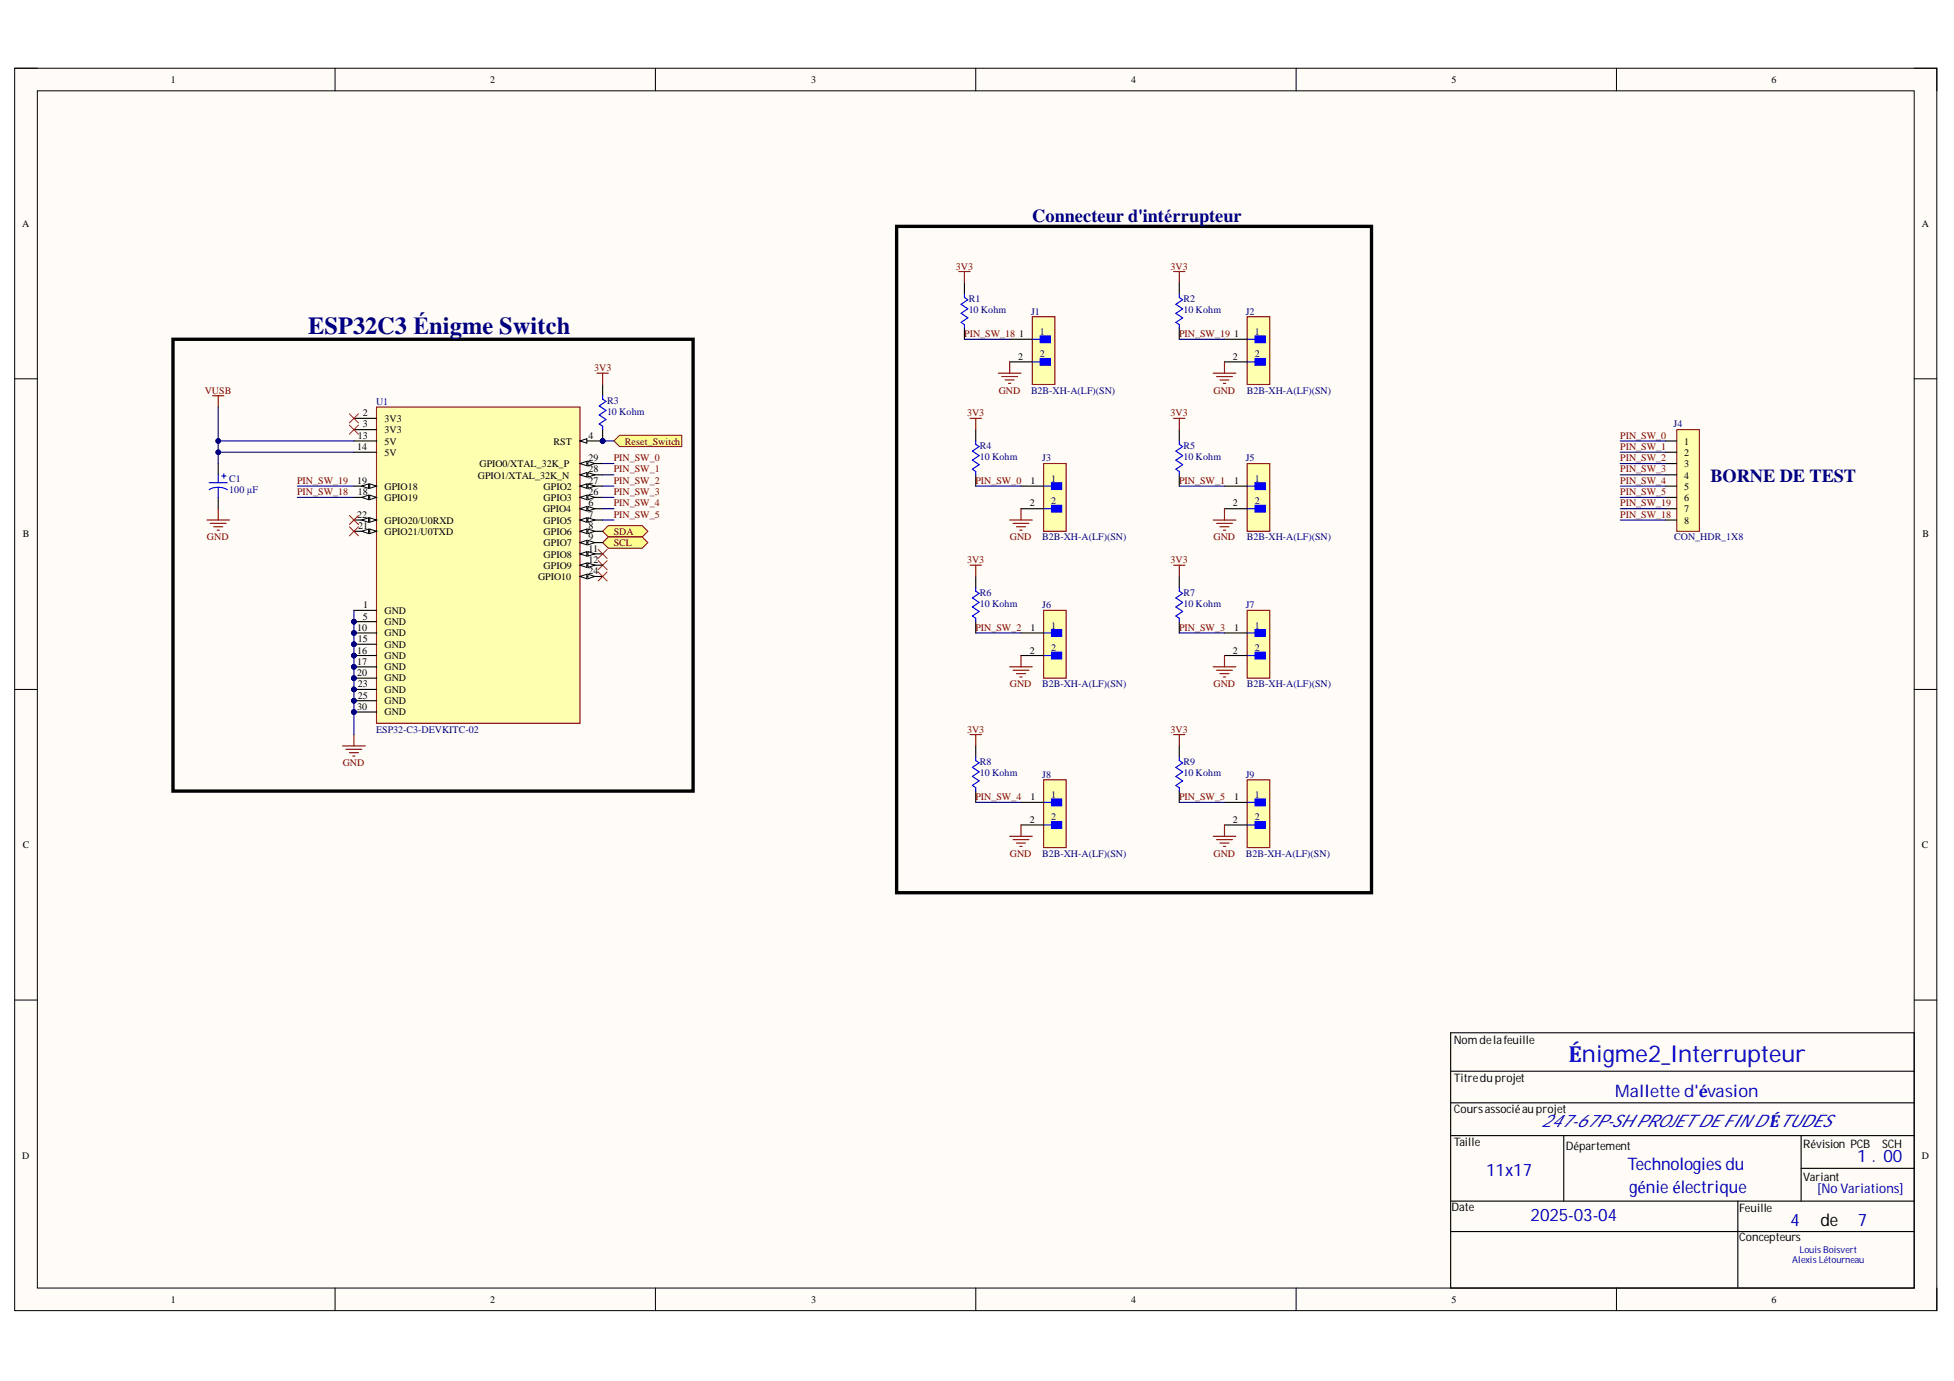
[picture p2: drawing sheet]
<svg xmlns="http://www.w3.org/2000/svg" width="297mm" height="210mm" viewBox="0 0 297 210" stroke-linecap="round" stroke-linejoin="round" font-family="sans-serif">
<defs><g id="words">
<text font-size="3.7" fill="#000080" x="46.9" y="50.8">ESP32C3 Énigme Switch</text>
<text font-size="3.5" fill="#0000bf" x="238.4" y="161.4">Énigme2_Interrupteur</text>
<g font-size="2.8" fill="#000080">
<text x="156.9" y="33.8">Connecteur d'intérrupteur</text>
<text x="260" y="73.3">BORNE DE TEST</text>
</g>
<g font-size="2.6" fill="#0000bf">
<text x="245.5" y="166.8">Mallette d'évasion</text>
<text x="234.3" y="171.3">247-67P-SH PROJET DE FIN D'ÉTUDES</text>
<text x="225.9" y="178.8">11x17</text>
<text x="247.4" y="177.8">Technologiesdu</text>
<text x="282.3" y="176.7">1 . 00</text>
<text x="232.7" y="185.6">2025-03-04</text>
<text x="247.7" y="181.3">génie électrique</text>
<text x="272.2" y="186.3">4</text>
<text x="282.4" y="186.3">7</text>
</g>
<text font-size="2.6" x="276.7" y="186.3">de</text>
<text font-size="2" fill="#0000bf" x="276.2" y="181.4">[No Variations]</text>
<g font-size="1.8">
<text x="221" y="158.7">Nomdelafeuille</text>
<text x="221" y="164.5">Titreduprojet</text>
<text x="221" y="169.1">Coursassociéauprojet</text>
<text x="221" y="174.1">Taille</text>
<text x="238" y="174.8">Département</text>
<text x="274.1" y="174.5">Révision PCB</text>
<text x="274.1" y="179.4">Variant</text>
<text x="286.1" y="174.5">SCH</text>
<text x="220.7" y="184.1">Date</text>
<text x="264.4" y="184.3">Feuille</text>
<text x="264.4" y="188.6">Concepteurs</text>
</g>
<g font-size="1.5">
<text x="26" y="12.6">1</text>
<text x="74.5" y="12.6">2</text>
<text x="123.3" y="12.6">3</text>
<text x="172" y="12.6">4</text>
<text x="220.7" y="12.6">5</text>
<text x="269.3" y="12.6">6</text>
<text x="3.4" y="34.5">A</text>
<text x="292.1" y="34.5">A</text>
<text x="155" y="51.3">1</text>
<text x="187.6" y="51.3">1</text>
<text x="154.8" y="54.7">2</text>
<text x="187.4" y="54.7">2</text>
<text x="55.1" y="63.3">2</text>
<text x="55.1" y="65">3</text>
<text x="58.4" y="64.1">3V3</text>
<text x="58.4" y="65.8">3V3</text>
<text x="54.3" y="68.4">14</text>
<text x="54.4" y="66.7">13</text>
<text x="58.4" y="67.6">5V</text>
<text x="58.4" y="69.3">5V</text>
<text x="72.9" y="71">GPIO0/XTAL_32K_P</text>
<text x="84.2" y="67.6">RST</text>
<text x="89.5" y="66.7">4</text>
<text x="89.5" y="70.1">29</text>
<text x="89.5" y="71.8">28</text>
<text x="256" y="67.6">1</text>
<text x="256" y="69.3">2</text>
<text x="256" y="71">3</text>
<text x="54.3" y="73.6">19</text>
<text x="54.4" y="75.3">18</text>
<text x="58.4" y="74.4">GPIO18</text>
<text x="58.4" y="76.1">GPIO19</text>
<text x="72.7" y="72.7">GPIO1/XTAL_32K_N</text>
<text x="82.6" y="77.9">GPIO4</text>
<text x="82.6" y="74.4">GPIO2</text>
<text x="82.6" y="76.1">GPIO3</text>
<text x="89.5" y="73.6">27</text>
<text x="89.5" y="75.3">26</text>
<text x="89.5" y="77">6</text>
<text x="156.6" y="77">2</text>
<text x="156.6" y="73.6">1</text>
<text x="187.4" y="77">2</text>
<text x="187.6" y="73.6">1</text>
<text x="256" y="72.7">4</text>
<text x="256" y="74.4">5</text>
<text x="256" y="76.1">6</text>
<text x="256" y="77.9">7</text>
<text x="3.5" y="81.7">B</text>
<text x="54.3" y="78.7">22</text>
<text x="54.5" y="80.4">21</text>
<text x="58.4" y="79.6">GPIO20/U0RXD</text>
<text x="58.4" y="81.3">GPIO21/U0TXD</text>
<text x="82.6" y="79.6">GPIO5</text>
<text x="82.6" y="81.3">GPIO6</text>
<text x="82.6" y="83">GPIO7</text>
<text x="89.5" y="78.7">7</text>
<text x="89.5" y="80.4">8</text>
<text x="89.5" y="82.1">9</text>
<text x="89.5" y="83.9">11</text>
<text x="256" y="79.6">8</text>
<text x="292.2" y="81.7">B</text>
<text x="81.8" y="88.1">GPIO10</text>
<text x="82.6" y="84.7">GPIO8</text>
<text x="82.6" y="86.4">GPIO9</text>
<text x="89.5" y="85.6">12</text>
<text x="89.5" y="87.3">24</text>
<text x="54.3" y="95.9">10</text>
<text x="55.1" y="94.2">5</text>
<text x="55.2" y="92.4">1</text>
<text x="58.4" y="93.3">GND</text>
<text x="58.4" y="95">GND</text>
<text x="156.6" y="95.9">1</text>
<text x="187.6" y="95.9">1</text>
<text x="54.3" y="99.4">16</text>
<text x="54.3" y="101">17</text>
<text x="54.4" y="97.6">15</text>
<text x="58.4" y="96.7">GND</text>
<text x="58.4" y="98.4">GND</text>
<text x="58.4" y="100.2">GND</text>
<text x="58.4" y="101.9">GND</text>
<text x="156.6" y="99.4">2</text>
<text x="187.4" y="99.4">2</text>
<text x="54.3" y="102.7">20</text>
<text x="54.3" y="107.9">30</text>
<text x="54.4" y="104.4">23</text>
<text x="54.4" y="106.2">25</text>
<text x="58.4" y="103.6">GND</text>
<text x="58.4" y="105.3">GND</text>
<text x="58.4" y="107">GND</text>
<text x="58.4" y="108.7">GND</text>
<text x="156.6" y="125">2</text>
<text x="156.6" y="121.7">1</text>
<text x="187.4" y="125">2</text>
<text x="187.6" y="121.7">1</text>
<text x="3.5" y="128.9">C</text>
<text x="292.1" y="128.9">C</text>
<text x="3.4" y="176.1">D</text>
<text x="292.1" y="176.1">D</text>
<text x="26" y="198">1</text>
<text x="74.5" y="198">2</text>
<text x="123.3" y="198">3</text>
<text x="172" y="198">4</text>
<text x="220.7" y="198">5</text>
<text x="269.3" y="198">6</text>
</g>
<g font-size="1.5" fill="#800000">
<text x="145.3" y="41">3V3</text>
<text x="178" y="41">3V3</text>
<text x="146.6" y="51.3">PIN_SW_18</text>
<text x="179.2" y="51.3">PIN_SW_19</text>
<text x="31.1" y="59.8">VUSB</text>
<text x="90.3" y="56.4">3V3</text>
<text x="151.8" y="59.8">GND</text>
<text x="184.5" y="59.8">GND</text>
<text x="147" y="63.3">3V3</text>
<text x="178" y="63.3">3V3</text>
<text x="93.3" y="71.8">PIN_SW_1</text>
<text x="93.3" y="70.1">PIN_SW_0</text>
<text x="95" y="67.6">Reset_Switch</text>
<text x="246.3" y="66.7">PIN_SW_0</text>
<text x="246.3" y="68.4">PIN_SW_1</text>
<text x="246.3" y="70.1">PIN_SW_2</text>
<text x="246.3" y="71.8">PIN_SW_3</text>
<text x="45.2" y="75.3">PIN_SW_18</text>
<text x="45.2" y="73.6">PIN_SW_19</text>
<text x="93.3" y="77">PIN_SW_4</text>
<text x="93.3" y="75.3">PIN_SW_3</text>
<text x="93.3" y="73.6">PIN_SW_2</text>
<text x="148.3" y="73.6">PIN_SW_0</text>
<text x="179.2" y="73.6">PIN_SW_1</text>
<text x="246.3" y="73.6">PIN_SW_4</text>
<text x="246.3" y="75.3">PIN_SW_5</text>
<text x="246.3" y="77">PIN_SW_19</text>
<text x="31.5" y="82.1">GND</text>
<text x="93.3" y="81.3">SDA</text>
<text x="93.3" y="83">SCL</text>
<text x="93.3" y="78.7">PIN_SW_5</text>
<text x="153.5" y="82.1">GND</text>
<text x="184.5" y="82.1">GND</text>
<text x="246.3" y="78.7">PIN_SW_18</text>
<text x="147" y="85.6">3V3</text>
<text x="178" y="85.6">3V3</text>
<text x="148.3" y="95.9">PIN_SW_2</text>
<text x="179.2" y="95.9">PIN_SW_3</text>
<text x="153.5" y="104.4">GND</text>
<text x="184.5" y="104.4">GND</text>
<text x="147" y="111.3">3V3</text>
<text x="178" y="111.3">3V3</text>
<text x="52.1" y="116.5">GND</text>
<text x="148.3" y="121.7">PIN_SW_4</text>
<text x="179.2" y="121.7">PIN_SW_5</text>
<text x="153.5" y="130.2">GND</text>
<text x="184.5" y="130.2">GND</text>
</g>
<g font-size="1.5" fill="#000080">
<text x="147.3" y="46">R1</text>
<text x="147.3" y="47.6">10 Kohm</text>
<text x="156.7" y="47.8">J1</text>
<text x="179.9" y="46">R2</text>
<text x="179.9" y="47.6">10 Kohm</text>
<text x="189.4" y="47.8">J2</text>
<text x="158.1" y="50.9">1</text>
<text x="190.7" y="50.9">1</text>
<text x="156.7" y="59.8">B2B-XH-A(LF)(SN)</text>
<text x="158.1" y="54.3">2</text>
<text x="189.5" y="59.8">B2B-XH-A(LF)(SN)</text>
<text x="190.7" y="54.3">2</text>
<text x="57.2" y="61.5">U1</text>
<text x="92.3" y="61.3">R3</text>
<text x="92.3" y="63.1">10 Kohm</text>
<text x="254.4" y="65">J4</text>
<text x="148.9" y="68.3">R4</text>
<text x="148.9" y="70">10 Kohm</text>
<text x="158.4" y="70.1">J3</text>
<text x="179.9" y="68.3">R5</text>
<text x="179.9" y="70">10 Kohm</text>
<text x="189.4" y="70.1">J5</text>
<text x="34.8" y="73.2">C1</text>
<text x="34.8" y="74.9">100 µF</text>
<text x="159.8" y="73.2">1</text>
<text x="159.8" y="76.6">2</text>
<text x="190.7" y="73.2">1</text>
<text x="190.7" y="76.6">2</text>
<text x="158.4" y="82.1">B2B-XH-A(LF)(SN)</text>
<text x="189.5" y="82.1">B2B-XH-A(LF)(SN)</text>
<text x="254.5" y="82.1">CON_HDR_1X8</text>
<text x="148.9" y="90.6">R6</text>
<text x="148.9" y="92.3">10 Kohm</text>
<text x="158.4" y="92.4">J6</text>
<text x="159.8" y="95.6">1</text>
<text x="179.9" y="90.6">R7</text>
<text x="179.9" y="92.3">10 Kohm</text>
<text x="189.4" y="92.4">J7</text>
<text x="190.7" y="95.6">1</text>
<text x="159.8" y="98.9">2</text>
<text x="190.7" y="98.9">2</text>
<text x="158.4" y="104.4">B2B-XH-A(LF)(SN)</text>
<text x="189.5" y="104.4">B2B-XH-A(LF)(SN)</text>
<text x="57.2" y="111.3">ESP32-C3-DEVKITC-02</text>
<text x="148.9" y="116.3">R8</text>
<text x="148.9" y="118">10 Kohm</text>
<text x="158.4" y="118.2">J8</text>
<text x="179.9" y="116.3">R9</text>
<text x="179.9" y="118">10 Kohm</text>
<text x="189.4" y="118.2">J9</text>
<text x="159.8" y="121.3">1</text>
<text x="159.8" y="124.7">2</text>
<text x="190.7" y="121.3">1</text>
<text x="190.7" y="124.7">2</text>
<text x="158.4" y="130.2">B2B-XH-A(LF)(SN)</text>
<text x="189.4" y="130.2">B2B-XH-A(LF)(SN)</text>
</g>
<g font-size="1.4" fill="#0000bf">
<text x="273.5" y="190.5">LouisBoisvert</text>
<text x="272.4" y="192">AlexisLétourneau</text>
</g>
</g></defs>
<path d="M2.2 10.4h292.2v188.8h-292.2z" fill-rule="evenodd" fill="#fffcf8"/>
<path d="M2.2 10.4h292.2v188.8h-292.2z" fill="none" stroke="#000" stroke-width=".15"/>
<path d="M5.7 13.8h285.3v182h-285.3z" fill-rule="evenodd" fill="#fffcf8"/>
<g fill="none" stroke="#000" stroke-width=".15">
<path d="M2.2 10.4h3.5M5.7 13.8h285.3v182h-285.3zM50.9 10.4v3.4M99.6 10.4v3.4M148.3 10.4v3.4M197 10.4v3.4M245.7 10.4v3.4M291 10.4h3.4v3.4M2.2 57.6h3.5M291 57.6h3.4M2.2 104.8h3.5M291 104.8h3.4"/>
<path d="M2.2 152h3.5M291 152h3.4M50.9 195.8v3.4M99.6 195.8v3.4M148.3 195.8v3.4M197 195.8v3.4M245.7 195.8v3.4M294.4 195.8v3.4"/>
</g>
<path d="M220.5 157h70.5v38.8h-70.5zM220.5 167.6h70.5M220.5 162.8h70.5M220.5 172.6h70.5M237.7 172.6v10M273.8 172.6v10M273.8 177.6h17.2M220.5 182.6h70.5M220.5 187.2h70.5M264.2 182.6v13.1" fill="none" stroke="#000" stroke-width=".17"/>
<path d="M52.1 113.4h3.4M52.6 113.9h2.4M53.1 114.4h1.4M53.6 114.9h.4M53.8 111.7v1.7" fill="none" stroke="#800000" stroke-width=".17"/>
<path d="M90.9 85.2l1.4 1.4M90.9 83.5l1.4 1.4M92.3 85.2l-1.4 1.4M92.3 83.5l-1.4 1.4" fill="none" stroke="#f00" stroke-width=".15"/>
<path d="M136.3 34.4h72.2v101.3h-72.2zM26.3 51.6h79.1v68.6h-79.1z" fill="none" stroke="#000" stroke-width=".51"/>
<path d="M156.9 48.1h3.5v10.3h-3.5z" fill-rule="evenodd" fill="#ffffb0"/>
<path d="M156.9 48.1h3.5v10.3h-3.5z" fill="none" stroke="#800000" stroke-width=".17"/>
<path d="M158.1 51.1h1.6v1h-1.6z" fill-rule="evenodd" fill="#00f"/>
<path d="M156.9 51.6h1.2M158.1 51.1h1.6v1h-1.6z" fill="none" stroke="#00f" stroke-width=".17"/>
<path d="M158.1 54.5h1.6v1h-1.6z" fill-rule="evenodd" fill="#00f"/>
<path d="M156.9 55h1.2M158.1 54.5h1.6v1h-1.6z" fill="none" stroke="#00f" stroke-width=".17"/>
<path d="M153.5 51.6h3.4M153.5 55h3.4" fill="none" stroke="#000" stroke-width=".17"/>
<path d="M189.6 48.1h3.4v10.3h-3.4z" fill-rule="evenodd" fill="#ffffb0"/>
<path d="M189.6 48.1h3.4v10.3h-3.4z" fill="none" stroke="#800000" stroke-width=".17"/>
<path d="M190.8 51.1h1.5v1h-1.5z" fill-rule="evenodd" fill="#00f"/>
<path d="M189.6 51.6h1.2M190.8 51.1h1.5v1h-1.5z" fill="none" stroke="#00f" stroke-width=".17"/>
<path d="M190.8 54.5h1.5v1h-1.5z" fill-rule="evenodd" fill="#00f"/>
<path d="M189.6 55h1.2M190.8 54.5h1.5v1h-1.5z" fill="none" stroke="#00f" stroke-width=".17"/>
<path d="M186.1 51.6h3.5M186.1 55h3.5" fill="none" stroke="#000" stroke-width=".17"/>
<path d="M158.6 70.5h3.5v10.3h-3.5z" fill-rule="evenodd" fill="#ffffb0"/>
<path d="M158.6 70.5h3.5v10.3h-3.5z" fill="none" stroke="#800000" stroke-width=".17"/>
<path d="M159.8 73.4h1.6v1h-1.6z" fill-rule="evenodd" fill="#00f"/>
<path d="M158.6 73.9h1.2M159.8 73.4h1.6v1h-1.6z" fill="none" stroke="#00f" stroke-width=".17"/>
<path d="M159.8 76.8h1.6v1h-1.6z" fill-rule="evenodd" fill="#00f"/>
<path d="M158.6 77.3h1.2M159.8 76.8h1.6v1h-1.6z" fill="none" stroke="#00f" stroke-width=".17"/>
<path d="M155.2 73.9h3.4M155.2 77.3h3.4" fill="none" stroke="#000" stroke-width=".17"/>
<path d="M189.6 70.5h3.4v10.3h-3.4z" fill-rule="evenodd" fill="#ffffb0"/>
<path d="M189.6 70.5h3.4v10.3h-3.4z" fill="none" stroke="#800000" stroke-width=".17"/>
<path d="M190.8 73.4h1.5v1h-1.5z" fill-rule="evenodd" fill="#00f"/>
<path d="M189.6 73.9h1.2M190.8 73.4h1.5v1h-1.5z" fill="none" stroke="#00f" stroke-width=".17"/>
<path d="M190.8 76.8h1.5v1h-1.5z" fill-rule="evenodd" fill="#00f"/>
<path d="M189.6 77.3h1.2M190.8 76.8h1.5v1h-1.5z" fill="none" stroke="#00f" stroke-width=".17"/>
<path d="M186.1 73.9h3.5M186.1 77.3h3.5" fill="none" stroke="#000" stroke-width=".17"/>
<path d="M158.6 92.8h3.5v10.3h-3.5z" fill-rule="evenodd" fill="#ffffb0"/>
<path d="M158.6 92.8h3.5v10.3h-3.5z" fill="none" stroke="#800000" stroke-width=".17"/>
<path d="M159.8 95.7h1.6v1h-1.6z" fill-rule="evenodd" fill="#00f"/>
<path d="M158.6 96.2h1.2M159.8 95.7h1.6v1h-1.6z" fill="none" stroke="#00f" stroke-width=".17"/>
<path d="M159.8 99.1h1.6v1.1h-1.6z" fill-rule="evenodd" fill="#00f"/>
<path d="M158.6 99.6h1.2M159.8 99.1h1.6v1.1h-1.6z" fill="none" stroke="#00f" stroke-width=".17"/>
<path d="M155.2 96.2h3.4M155.2 99.6h3.4" fill="none" stroke="#000" stroke-width=".17"/>
<path d="M189.6 92.8h3.4v10.3h-3.4z" fill-rule="evenodd" fill="#ffffb0"/>
<path d="M189.6 92.8h3.4v10.3h-3.4z" fill="none" stroke="#800000" stroke-width=".17"/>
<path d="M190.8 95.7h1.5v1h-1.5z" fill-rule="evenodd" fill="#00f"/>
<path d="M189.6 96.2h1.2M190.8 95.7h1.5v1h-1.5z" fill="none" stroke="#00f" stroke-width=".17"/>
<path d="M190.8 99.1h1.5v1.1h-1.5z" fill-rule="evenodd" fill="#00f"/>
<path d="M189.6 99.6h1.2M190.8 99.1h1.5v1.1h-1.5z" fill="none" stroke="#00f" stroke-width=".17"/>
<path d="M186.1 96.2h3.5M186.1 99.6h3.5" fill="none" stroke="#000" stroke-width=".17"/>
<path d="M158.6 118.5h3.5v10.3h-3.5z" fill-rule="evenodd" fill="#ffffb0"/>
<path d="M158.6 118.5h3.5v10.3h-3.5z" fill="none" stroke="#800000" stroke-width=".17"/>
<path d="M159.8 121.4h1.6v1.1h-1.6z" fill-rule="evenodd" fill="#00f"/>
<path d="M158.6 122h1.2M159.8 121.4h1.6v1.1h-1.6z" fill="none" stroke="#00f" stroke-width=".17"/>
<path d="M159.8 124.9h1.6v1h-1.6z" fill-rule="evenodd" fill="#00f"/>
<path d="M158.6 125.4h1.2M159.8 124.9h1.6v1h-1.6z" fill="none" stroke="#00f" stroke-width=".17"/>
<path d="M155.2 122h3.4M155.2 125.4h3.4" fill="none" stroke="#000" stroke-width=".17"/>
<path d="M189.6 118.5h3.4v10.3h-3.4z" fill-rule="evenodd" fill="#ffffb0"/>
<path d="M189.6 118.5h3.4v10.3h-3.4z" fill="none" stroke="#800000" stroke-width=".17"/>
<path d="M190.8 121.4h1.5v1.1h-1.5z" fill-rule="evenodd" fill="#00f"/>
<path d="M189.6 122h1.2M190.8 121.4h1.5v1.1h-1.5z" fill="none" stroke="#00f" stroke-width=".17"/>
<path d="M190.8 124.9h1.5v1h-1.5z" fill-rule="evenodd" fill="#00f"/>
<path d="M189.6 125.4h1.2M190.8 124.9h1.5v1h-1.5z" fill="none" stroke="#00f" stroke-width=".17"/>
<path d="M186.1 122h3.5M186.1 125.4h3.5" fill="none" stroke="#000" stroke-width=".17"/>
<path d="M92.5 79.9h5.1l.9 .9-.9 .8h-5.1l-.9-.8z" fill-rule="evenodd" fill="#ffff80"/>
<path d="M92.5 79.9h5.1l.9 .9-.9 .8h-5.1l-.9-.8z" fill="none" stroke="#800000" stroke-width=".15"/>
<path d="M92.5 81.6h5.1l.9 .9-.9 .8h-5.1l-.9-.8z" fill-rule="evenodd" fill="#ffff80"/>
<path d="M92.5 81.6h5.1l.9 .9-.9 .8h-5.1l-.9-.8z" fill="none" stroke="#800000" stroke-width=".15"/>
<g fill="none" stroke="#800000" stroke-width=".17">
<path d="M145.8 41.3h1.7M146.6 41.3v1.7M151.8 56.7h3.4M152.3 57.2h2.4M152.8 57.8h1.4M153.3 58.3h.4M153.5 55v1.7M178.4 41.3h1.7M179.3 41.3v1.7M184.4 56.7h3.5M184.9 57.2h2.4M185.5 57.8h1.3"/>
<path d="M186 58.3h.3M186.1 55v1.7M147.5 63.6h1.7M148.3 63.6v1.7M153.5 79h3.4M154 79.6h2.4M155.2 77.3v1.7M178.4 63.6h1.7M179.3 63.6v1.7M184.4 79h3.5M184.9 79.6h2.4M186.1 77.3v1.7"/>
<path d="M147.5 85.9h1.7M148.3 85.9v1.7M154.5 80.1h1.4M155 80.6h.4M155.2 99.6v1.8M178.4 85.9h1.7M179.3 85.9v1.7M185.5 80.1h1.3M186 80.6h.3M186.1 99.6v1.8M147.5 111.7h1.7M148.3 111.7v1.7"/>
<path d="M153.5 101.4h3.4M154 101.9h2.4M154.5 102.4h1.4M155 102.9h.4M178.4 111.7h1.7M179.3 111.7v1.7M184.4 101.4h3.5M184.9 101.9h2.4M185.5 102.4h1.3M186 102.9h.3M153.5 127.1h3.4M154 127.6h2.4"/>
<path d="M154.5 128.1h1.4M155 128.7h.4M155.2 125.4v1.7M184.4 127.1h3.5M184.9 127.6h2.4M185.5 128.1h1.3M186 128.7h.3M186.1 125.4v1.7"/>
</g>
<g fill="none" stroke="#000" stroke-width=".17">
<path d="M146.6 43v1.7M146.6 49.9v1.7M179.3 43v1.7M179.3 49.9v1.7M148.3 65.3v1.7M148.3 72.2v1.7M179.3 65.3v1.7M179.3 72.2v1.7M148.3 87.6v1.7M148.3 94.5v1.7M179.3 87.6v1.7M179.3 94.5v1.7"/>
<path d="M148.3 113.4v1.7M179.3 113.4v1.7M148.3 120.2v1.8M179.3 120.2v1.8"/>
</g>
<path d="M146.6 44.7v.5l.5 .4-1 .7 1 .6-1 .7 1 .7-1 .7 .5 .3v.6M179.3 44.7v.5l.5 .4-1 .7 1 .6-1 .7 1 .7-1 .7 .5 .3v.6M148.3 67v.5l.5 .4-1 .7 1 .7-1 .6 1 .7-1 .7 .5 .4v.5M179.3 67v.5l.5 .4-1 .7 1 .7-1 .6 1 .7-1 .7 .5 .4v.5M148.3 89.3v.6l.5 .3-1 .7 1 .7-1 .7 1 .6-1 .7 .5 .4v.5M179.3 89.3v.6l.5 .3-1 .7 1 .7-1 .7 1 .6-1 .7 .5 .4v.5M148.3 115.1v.5l.5 .3-1 .7 1 .7-1 .7 1 .7-1 .7 .5 .3v.5M179.3 115.1v.5l.5 .4-1 .6 1 .7-1 .7 1 .7-1 .7 .5 .3v.5" fill="none" stroke="#00f" stroke-width=".17"/>
<path d="M94.2 66.2h9.4v1.7h-9.4l-.9-.9z" fill-rule="evenodd" fill="#ffff80"/>
<path d="M94.2 66.2h9.4v1.7h-9.4l-.9-.9z" fill="none" stroke="#800000" stroke-width=".15"/>
<circle cx="91.6" cy="67" r=".34" fill="#000080"/>
<circle cx="91.6" cy="67" r=".34" fill="none" stroke="#000080" stroke-width=".15"/>
<path d="M91.6 65.3v1.7" fill="none" stroke="#000" stroke-width=".17"/>
<circle cx="91.6" cy="67" r=".34" fill="#000080"/>
<circle cx="91.6" cy="67" r=".34" fill="none" stroke="#000080" stroke-width=".15"/>
<path d="M91.6 58.4v1.8" fill="none" stroke="#000" stroke-width=".17"/>
<path d="M91.6 60.2v.5l.5 .3-1 .7 1 .7-1 .7 1 .7-1 .6 .5 .4v.5" fill="none" stroke="#00f" stroke-width=".17"/>
<path d="M90.8 56.7h1.7M91.6 56.7v1.7" fill="none" stroke="#800000" stroke-width=".17"/>
<path d="M254.9 65.3h3.4v15.5h-3.4z" fill-rule="evenodd" fill="#ffffb0"/>
<path d="M254.9 65.3h3.4v15.5h-3.4z" fill="none" stroke="#800000" stroke-width=".15"/>
<path d="M253.2 67h1.7M253.2 68.7h1.7M253.2 70.5h1.7M253.2 72.2h1.7M253.2 73.9h1.7M253.2 75.6h1.7M253.2 77.3h1.7M253.2 79h1.7" fill="none" stroke="#000" stroke-width=".17"/>
<circle cx="91.6" cy="67" r=".34" fill="#000080"/>
<circle cx="91.6" cy="67" r=".34" fill="none" stroke="#000080" stroke-width=".15"/>
<circle cx="53.8" cy="94.5" r=".34" fill="#000080"/>
<circle cx="53.8" cy="94.5" r=".34" fill="none" stroke="#000080" stroke-width=".15"/>
<circle cx="53.8" cy="96.2" r=".34" fill="#000080"/>
<circle cx="53.8" cy="96.2" r=".34" fill="none" stroke="#000080" stroke-width=".15"/>
<circle cx="53.8" cy="97.9" r=".34" fill="#000080"/>
<circle cx="53.8" cy="97.9" r=".34" fill="none" stroke="#000080" stroke-width=".15"/>
<circle cx="53.8" cy="99.6" r=".34" fill="#000080"/>
<circle cx="53.8" cy="99.6" r=".34" fill="none" stroke="#000080" stroke-width=".15"/>
<circle cx="53.8" cy="101.4" r=".34" fill="#000080"/>
<circle cx="53.8" cy="101.4" r=".34" fill="none" stroke="#000080" stroke-width=".15"/>
<circle cx="53.8" cy="103.1" r=".34" fill="#000080"/>
<circle cx="53.8" cy="103.1" r=".34" fill="none" stroke="#000080" stroke-width=".15"/>
<circle cx="53.8" cy="104.8" r=".34" fill="#000080"/>
<circle cx="53.8" cy="104.8" r=".34" fill="none" stroke="#000080" stroke-width=".15"/>
<circle cx="53.8" cy="106.5" r=".34" fill="#000080"/>
<circle cx="53.8" cy="106.5" r=".34" fill="none" stroke="#000080" stroke-width=".15"/>
<circle cx="53.8" cy="108.2" r=".34" fill="#000080"/>
<circle cx="53.8" cy="108.2" r=".34" fill="none" stroke="#000080" stroke-width=".15"/>
<path d="M57.2 61.9h31v48h-31z" fill-rule="evenodd" fill="#ffffb0"/>
<path d="M57.2 61.9h31v48h-31z" fill="none" stroke="#800000" stroke-width=".17"/>
<path d="M88.2 67h3.4" fill="none" stroke="#000" stroke-width=".17"/>
<path d="M88.2 67l1-.3v.7z" fill="#f8fcff"/>
<path d="M88.2 67l1-.3v.7z" fill="none" stroke="#000" stroke-width=".15"/>
<circle cx="91.6" cy="67" r=".34" fill="#000080"/>
<circle cx="91.6" cy="67" r=".34" fill="none" stroke="#000080" stroke-width=".15"/>
<path d="M88.2 70.5h3.4" fill="none" stroke="#000" stroke-width=".17"/>
<path d="M88.2 70.5l1-.4v.7z" fill="#f8fcff"/>
<path d="M88.2 70.5l1-.4v.7z" fill="none" stroke="#000" stroke-width=".15"/>
<path d="M89.4 70.1l1 .4-1 .3z" fill="#f8fcff"/>
<path d="M89.4 70.1l1 .4-1 .3z" fill="none" stroke="#000" stroke-width=".15"/>
<path d="M88.2 72.2h3.4" fill="none" stroke="#000" stroke-width=".17"/>
<path d="M88.2 72.2l1-.4v.7z" fill="#f8fcff"/>
<path d="M88.2 72.2l1-.4v.7z" fill="none" stroke="#000" stroke-width=".15"/>
<path d="M89.4 71.8l1 .4-1 .3z" fill="#f8fcff"/>
<path d="M89.4 71.8l1 .4-1 .3z" fill="none" stroke="#000" stroke-width=".15"/>
<path d="M88.2 73.9h3.4" fill="none" stroke="#000" stroke-width=".17"/>
<path d="M88.2 73.9l1-.4v.7z" fill="#f8fcff"/>
<path d="M88.2 73.9l1-.4v.7z" fill="none" stroke="#000" stroke-width=".15"/>
<path d="M89.4 73.5l1 .4-1 .3z" fill="#f8fcff"/>
<path d="M89.4 73.5l1 .4-1 .3z" fill="none" stroke="#000" stroke-width=".15"/>
<path d="M88.2 75.6h3.4" fill="none" stroke="#000" stroke-width=".17"/>
<path d="M88.2 75.6l1-.3v.6z" fill="#f8fcff"/>
<path d="M88.2 75.6l1-.3v.6z" fill="none" stroke="#000" stroke-width=".15"/>
<path d="M89.4 75.3l1 .3-1 .3z" fill="#f8fcff"/>
<path d="M89.4 75.3l1 .3-1 .3z" fill="none" stroke="#000" stroke-width=".15"/>
<path d="M88.2 77.3h3.4" fill="none" stroke="#000" stroke-width=".17"/>
<path d="M88.2 77.3l1-.3v.7z" fill="#f8fcff"/>
<path d="M88.2 77.3l1-.3v.7z" fill="none" stroke="#000" stroke-width=".15"/>
<path d="M89.4 77l1 .3-1 .4z" fill="#f8fcff"/>
<path d="M89.4 77l1 .3-1 .4z" fill="none" stroke="#000" stroke-width=".15"/>
<path d="M88.2 79h3.4" fill="none" stroke="#000" stroke-width=".17"/>
<path d="M88.2 79l1-.3v.7z" fill="#f8fcff"/>
<path d="M88.2 79l1-.3v.7z" fill="none" stroke="#000" stroke-width=".15"/>
<path d="M89.4 78.7l1 .3-1 .4z" fill="#f8fcff"/>
<path d="M89.4 78.7l1 .3-1 .4z" fill="none" stroke="#000" stroke-width=".15"/>
<path d="M88.2 80.8h3.4" fill="none" stroke="#000" stroke-width=".17"/>
<path d="M88.2 80.8l1-.4v.7z" fill="#f8fcff"/>
<path d="M88.2 80.8l1-.4v.7z" fill="none" stroke="#000" stroke-width=".15"/>
<path d="M89.4 80.4l1 .4-1 .3z" fill="#f8fcff"/>
<path d="M89.4 80.4l1 .4-1 .3z" fill="none" stroke="#000" stroke-width=".15"/>
<path d="M88.2 82.5h3.4" fill="none" stroke="#000" stroke-width=".17"/>
<path d="M88.2 82.5l1-.4v.7z" fill="#f8fcff"/>
<path d="M88.2 82.5l1-.4v.7z" fill="none" stroke="#000" stroke-width=".15"/>
<path d="M89.4 82.1l1 .4-1 .3z" fill="#f8fcff"/>
<path d="M89.4 82.1l1 .4-1 .3z" fill="none" stroke="#000" stroke-width=".15"/>
<path d="M88.2 84.2h3.4" fill="none" stroke="#000" stroke-width=".17"/>
<path d="M88.2 84.2l1-.4v.7z" fill="#f8fcff"/>
<path d="M88.2 84.2l1-.4v.7z" fill="none" stroke="#000" stroke-width=".15"/>
<path d="M89.4 83.8l1 .4-1 .3z" fill="#f8fcff"/>
<path d="M89.4 83.8l1 .4-1 .3z" fill="none" stroke="#000" stroke-width=".15"/>
<path d="M88.2 85.9h3.4" fill="none" stroke="#000" stroke-width=".17"/>
<path d="M88.2 85.9l1-.3v.6z" fill="#f8fcff"/>
<path d="M88.2 85.9l1-.3v.6z" fill="none" stroke="#000" stroke-width=".15"/>
<path d="M89.4 85.6l1 .3-1 .3z" fill="#f8fcff"/>
<path d="M89.4 85.6l1 .3-1 .3z" fill="none" stroke="#000" stroke-width=".15"/>
<path d="M88.2 87.6h3.4" fill="none" stroke="#000" stroke-width=".17"/>
<path d="M88.2 87.6l1-.3v.7z" fill="#f8fcff"/>
<path d="M88.2 87.6l1-.3v.7z" fill="none" stroke="#000" stroke-width=".15"/>
<path d="M89.4 87.3l1 .3-1 .4z" fill="#f8fcff"/>
<path d="M89.4 87.3l1 .3-1 .4z" fill="none" stroke="#000" stroke-width=".15"/>
<path d="M53.8 63.6h3.4M53.8 65.3h3.4M53.8 67h3.4M53.8 68.7h3.4M53.8 73.9h3.4" fill="none" stroke="#000" stroke-width=".17"/>
<path d="M56.2 73.5l1 .4-1 .3z" fill="#f8fcff"/>
<path d="M56.2 73.5l1 .4-1 .3z" fill="none" stroke="#000" stroke-width=".15"/>
<path d="M55 73.9l1-.4v.7z" fill="#f8fcff"/>
<path d="M55 73.9l1-.4v.7z" fill="none" stroke="#000" stroke-width=".15"/>
<path d="M53.8 75.6h3.4" fill="none" stroke="#000" stroke-width=".17"/>
<path d="M56.2 75.3l1 .3-1 .3z" fill="#f8fcff"/>
<path d="M56.2 75.3l1 .3-1 .3z" fill="none" stroke="#000" stroke-width=".15"/>
<path d="M55 75.6l1-.3v.6z" fill="#f8fcff"/>
<path d="M55 75.6l1-.3v.6z" fill="none" stroke="#000" stroke-width=".15"/>
<path d="M53.8 79h3.4" fill="none" stroke="#000" stroke-width=".17"/>
<path d="M56.2 78.7l1 .3-1 .4z" fill="#f8fcff"/>
<path d="M56.2 78.7l1 .3-1 .4z" fill="none" stroke="#000" stroke-width=".15"/>
<path d="M55 79l1-.3v.7z" fill="#f8fcff"/>
<path d="M55 79l1-.3v.7z" fill="none" stroke="#000" stroke-width=".15"/>
<path d="M53.8 80.8h3.4" fill="none" stroke="#000" stroke-width=".17"/>
<path d="M56.2 80.4l1 .4-1 .3z" fill="#f8fcff"/>
<path d="M56.2 80.4l1 .4-1 .3z" fill="none" stroke="#000" stroke-width=".15"/>
<path d="M55 80.8l1-.4v.7z" fill="#f8fcff"/>
<path d="M55 80.8l1-.4v.7z" fill="none" stroke="#000" stroke-width=".15"/>
<path d="M53.8 92.8h3.4M53.8 94.5h3.4" fill="none" stroke="#000" stroke-width=".17"/>
<circle cx="53.8" cy="94.5" r=".34" fill="#000080"/>
<circle cx="53.8" cy="94.5" r=".34" fill="none" stroke="#000080" stroke-width=".15"/>
<path d="M53.8 96.2h3.4" fill="none" stroke="#000" stroke-width=".17"/>
<circle cx="53.8" cy="96.2" r=".34" fill="#000080"/>
<circle cx="53.8" cy="96.2" r=".34" fill="none" stroke="#000080" stroke-width=".15"/>
<path d="M53.8 97.9h3.4" fill="none" stroke="#000" stroke-width=".17"/>
<circle cx="53.8" cy="97.9" r=".34" fill="#000080"/>
<circle cx="53.8" cy="97.9" r=".34" fill="none" stroke="#000080" stroke-width=".15"/>
<path d="M53.8 99.6h3.4" fill="none" stroke="#000" stroke-width=".17"/>
<circle cx="53.8" cy="99.6" r=".34" fill="#000080"/>
<circle cx="53.8" cy="99.6" r=".34" fill="none" stroke="#000080" stroke-width=".15"/>
<path d="M53.8 101.4h3.4" fill="none" stroke="#000" stroke-width=".17"/>
<circle cx="53.8" cy="101.4" r=".34" fill="#000080"/>
<circle cx="53.8" cy="101.4" r=".34" fill="none" stroke="#000080" stroke-width=".15"/>
<path d="M53.8 103.1h3.4" fill="none" stroke="#000" stroke-width=".17"/>
<circle cx="53.8" cy="103.1" r=".34" fill="#000080"/>
<circle cx="53.8" cy="103.1" r=".34" fill="none" stroke="#000080" stroke-width=".15"/>
<path d="M53.8 104.8h3.4" fill="none" stroke="#000" stroke-width=".17"/>
<circle cx="53.8" cy="104.8" r=".34" fill="#000080"/>
<circle cx="53.8" cy="104.8" r=".34" fill="none" stroke="#000080" stroke-width=".15"/>
<path d="M53.8 106.5h3.4" fill="none" stroke="#000" stroke-width=".17"/>
<circle cx="53.8" cy="106.5" r=".34" fill="#000080"/>
<circle cx="53.8" cy="106.5" r=".34" fill="none" stroke="#000080" stroke-width=".15"/>
<path d="M53.8 108.2h3.4" fill="none" stroke="#000" stroke-width=".17"/>
<circle cx="53.8" cy="108.2" r=".34" fill="#000080"/>
<circle cx="53.8" cy="108.2" r=".34" fill="none" stroke="#000080" stroke-width=".15"/>
<path d="M53.1 64.6l1.4 1.4M53.1 62.9l1.4 1.4M53.1 78.4l1.4 1.3M54.5 64.6l-1.4 1.4M54.5 62.9l-1.4 1.4M54.5 78.4l-1.4 1.3M53.1 80.1l1.4 1.3M54.5 80.1l-1.4 1.3M90.9 86.9l1.4 1.4M92.3 86.9l-1.4 1.4" fill="none" stroke="#f00" stroke-width=".15"/>
<path d="M33.2 70.5v1.7M33.2 75.6v1.7" fill="none" stroke="#000" stroke-width=".17"/>
<path d="M31.8 74.4a2.68 2.68 0 0 1 2.8 0M31.8 73.4h2.7M33.2 72.2v1.2M33.2 74.1v1.5M33.7 72.3h.7M34 72v.7" fill="none" stroke="#00f" stroke-width=".17"/>
<path d="M31.5 79h3.4M32 79.6h2.4M32.3 60.2h1.7M33.2 60.2v1.7M33.2 77.3v1.7M32.5 80.1h1.4M33 80.6h.3" fill="none" stroke="#800000" stroke-width=".17"/>
<path d="M53.8 92.8v18.9" fill="none" stroke="#000080" stroke-width=".17"/>
<circle cx="53.8" cy="94.5" r=".34" fill="#000080"/>
<circle cx="53.8" cy="94.5" r=".34" fill="none" stroke="#000080" stroke-width=".15"/>
<circle cx="53.8" cy="96.2" r=".34" fill="#000080"/>
<circle cx="53.8" cy="96.2" r=".34" fill="none" stroke="#000080" stroke-width=".15"/>
<circle cx="53.8" cy="97.9" r=".34" fill="#000080"/>
<circle cx="53.8" cy="97.9" r=".34" fill="none" stroke="#000080" stroke-width=".15"/>
<circle cx="53.8" cy="99.6" r=".34" fill="#000080"/>
<circle cx="53.8" cy="99.6" r=".34" fill="none" stroke="#000080" stroke-width=".15"/>
<circle cx="53.8" cy="101.4" r=".34" fill="#000080"/>
<circle cx="53.8" cy="101.4" r=".34" fill="none" stroke="#000080" stroke-width=".15"/>
<circle cx="53.8" cy="103.1" r=".34" fill="#000080"/>
<circle cx="53.8" cy="103.1" r=".34" fill="none" stroke="#000080" stroke-width=".15"/>
<circle cx="53.8" cy="104.8" r=".34" fill="#000080"/>
<circle cx="53.8" cy="104.8" r=".34" fill="none" stroke="#000080" stroke-width=".15"/>
<circle cx="53.8" cy="106.5" r=".34" fill="#000080"/>
<circle cx="53.8" cy="106.5" r=".34" fill="none" stroke="#000080" stroke-width=".15"/>
<circle cx="53.8" cy="108.2" r=".34" fill="#000080"/>
<circle cx="53.8" cy="108.2" r=".34" fill="none" stroke="#000080" stroke-width=".15"/>
<path d="M91.6 67h1.7" fill="none" stroke="#000080" stroke-width=".17"/>
<circle cx="91.6" cy="67" r=".34" fill="#000080"/>
<circle cx="91.6" cy="67" r=".34" fill="none" stroke="#000080" stroke-width=".15"/>
<g fill="none" stroke="#000080" stroke-width=".17">
<path d="M146.6 51.6h6.9M179.3 51.6h6.8M33.2 61.9v8.6M45.2 73.9h8.6M45.2 75.6h8.6M91.6 73.9h1.7M91.6 75.6h1.7M91.6 70.5h1.7M91.6 72.2h1.7M91.6 77.3h1.7M91.6 79h1.7M148.3 73.9h6.9"/>
<path d="M179.3 73.9h6.8M148.3 96.2h6.9M179.3 96.2h6.8M148.3 122h6.9M179.3 122h6.8"/>
</g>
<circle cx="33.2" cy="67" r=".34" fill="#000080"/>
<circle cx="33.2" cy="67" r=".34" fill="none" stroke="#000080" stroke-width=".15"/>
<circle cx="33.2" cy="68.7" r=".34" fill="#000080"/>
<circle cx="33.2" cy="68.7" r=".34" fill="none" stroke="#000080" stroke-width=".15"/>
<path d="M33.2 68.7h20.6" fill="none" stroke="#000080" stroke-width=".17"/>
<circle cx="33.2" cy="68.7" r=".34" fill="#000080"/>
<circle cx="33.2" cy="68.7" r=".34" fill="none" stroke="#000080" stroke-width=".15"/>
<path d="M33.2 67h20.6" fill="none" stroke="#000080" stroke-width=".17"/>
<circle cx="33.2" cy="67" r=".34" fill="#000080"/>
<circle cx="33.2" cy="67" r=".34" fill="none" stroke="#000080" stroke-width=".15"/>
<path d="M246.3 67h6.9M246.3 68.7h6.9M246.3 70.5h6.9M246.3 72.2h6.9M246.3 73.9h6.9M246.3 75.6h6.9M246.3 77.3h6.9M246.3 79h6.9" fill="none" stroke="#000080" stroke-width=".17"/>
<use href="#words"/>
</svg>
